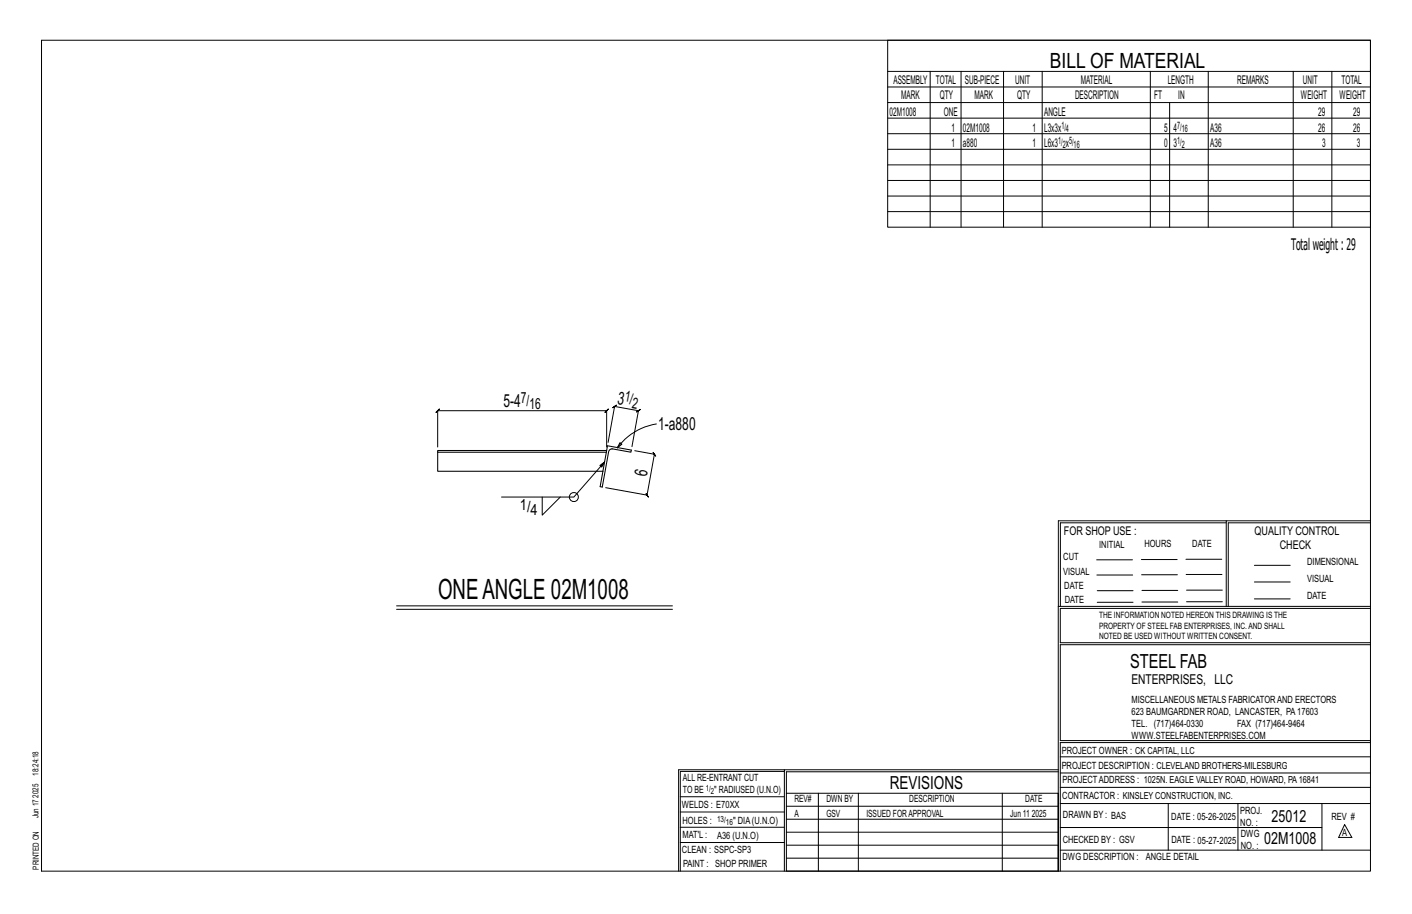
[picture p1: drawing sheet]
<svg xmlns="http://www.w3.org/2000/svg" width="432mm" height="279mm" viewBox="0 0 432 279" stroke-linecap="round" stroke-linejoin="round" font-family="sans-serif">
<defs><g id="words">
<text font-size="8.6" x="134" y="183.2">ONEANGLE 02M1008</text>
<text font-size="6.4" x="321.1" y="20.7">BILL OF MATERIAL</text>
<text font-size="5.9" x="345.6" y="204.1">STEEL FAB</text>
<g font-size="5.5">
<text x="154" y="124.6">5-4</text>
<text x="188.6" y="123.4" transform="rotate(10 188.6 123.4)">3</text>
<text x="201.3" y="131.5">1-a880</text>
<text x="197.8" y="145.9" transform="rotate(-80 197.8 145.9)">6</text>
<text x="272.2" y="241.1">REVISIONS</text>
</g>
<g font-size="5.1">
<text x="388.9" y="251.3">25012</text>
<text x="386.6" y="258.1">02M1008</text>
</g>
<text font-size="4.9" x="394.8" y="76.4">Totalweight : 29</text>
<g font-size="4.7">
<text x="159.3" y="123.3">7/</text>
<text x="161.9" y="125">16</text>
<text x="190.9" y="122.5" transform="rotate(10 190.9 122.5)">1/</text>
<text x="193.1" y="124.6" transform="rotate(10 193.1 124.6)">2</text>
<text x="159" y="155.8">1/</text>
<text x="162.3" y="157.5">4</text>
</g>
<text font-size="4.2" x="346" y="209.1">ENTERPRISES, LLC</text>
<g font-size="3.7">
<text x="273.2" y="25.6">ASSEMBLY</text>
<text x="286.2" y="25.6">TOTAL</text>
<text x="295.1" y="25.6">SUB-PIECE</text>
<text x="310.4" y="25.6">UNIT</text>
<text x="330.5" y="25.6">MATERIAL</text>
<text x="357.1" y="25.6">LENGTH</text>
<text x="378.3" y="25.6">REMARKS</text>
<text x="398.4" y="25.6">UNIT</text>
<text x="410.2" y="25.6">TOTAL</text>
<text x="272.1" y="35.5">02M1008</text>
<text x="275.6" y="30.4">MARK</text>
<text x="287.4" y="30.4">QTY</text>
<text x="288.6" y="35.5">ONE</text>
<text x="298" y="30.4">MARK</text>
<text x="311" y="30.4">QTY</text>
<text x="319.3" y="35.5">ANGLE</text>
<text x="328.7" y="30.4">DESCRIPTION</text>
<text x="353" y="30.4">FT</text>
<text x="360.3" y="30.4">IN</text>
<text x="397.8" y="30.4">WEIGHT</text>
<text x="403.2" y="35.5">29</text>
<text x="409.6" y="30.4">WEIGHT</text>
<text x="413.8" y="35.5">29</text>
<text x="290.9" y="40.2">1</text>
<text x="294.5" y="40.2">02M1008</text>
<text x="315.8" y="40.2">1</text>
<text x="319.3" y="40.2">L3x3x</text>
<text x="356" y="40.2">5</text>
<text x="358.9" y="40.2">4</text>
<text x="370.1" y="40.2">A36</text>
<text x="403.2" y="40.2">26</text>
<text x="413.8" y="40.2">26</text>
<text x="290.9" y="45">1</text>
<text x="294.5" y="45">a880</text>
<text x="315.8" y="45">1</text>
<text x="319.3" y="45">L6x3 x</text>
<text x="356" y="45">0</text>
<text x="358.9" y="45">3</text>
<text x="370.1" y="45">A36</text>
<text x="404.3" y="45">3</text>
<text x="415" y="45">3</text>
<text x="325.3" y="163.4">FOR SHOP USE :</text>
<text x="383.7" y="163.4">QUALITY CONTROL</text>
<text x="391.4" y="167.8">CHECK</text>
</g>
<g font-size="3.1">
<text x="324.6" y="39.4">1/</text>
<text x="326" y="40.5">4</text>
<text x="360" y="39.4">7/</text>
<text x="361.4" y="40.5">16</text>
<text x="323.6" y="44.1">1/ 5/</text>
<text x="325" y="45.3">2</text>
<text x="328.3" y="45.3">16</text>
<text x="360" y="44.1">1/</text>
<text x="361.4" y="45.3">2</text>
<text x="336.2" y="167.4">INITIAL</text>
<text x="350" y="167.1">HOURS</text>
<text x="364.6" y="167.2">DATE</text>
<text x="325.2" y="171.3">CUT</text>
<text x="399.8" y="172.8">DIMENSIONAL</text>
<text x="325.1" y="175.8">VISUAL</text>
<text x="399.8" y="177.9">VISUAL</text>
<text x="325.5" y="180">DATE</text>
<text x="325.7" y="184.4">DATE</text>
<text x="399.8" y="183.1">DATE</text>
<text x="346" y="215">MISCELLANEOUS METALS FABRICATORAND ERECTORS</text>
<text x="346" y="218.6">623 BAUMGARDNER ROAD, LANCASTER, PA17603</text>
<text x="346" y="225.8">WWW.STEELFABENTERPRISES.COM</text>
<text x="346" y="222.2">TEL. (717)464-0330</text>
<text x="378.3" y="222.2">FAX (717)464-9464</text>
<text x="324.7" y="230.5">PROJECT OWNER : CK CAPITAL, LLC</text>
<text x="208.8" y="238.8">ALL RE-ENTRANT CUT</text>
<text x="324.7" y="235.1">PROJECT DESCRIPTION : CLEVELAND BROTHERS-MILESBURG</text>
<text x="324.9" y="239.5">PROJECTADDRESS : 1025N. EAGLE VALLEY ROAD, HOWARD, PA16841</text>
<text x="208.8" y="242.5">TO BE</text>
<text x="218.4" y="242.5">&quot; RADIUSED (U.N.O)</text>
<text x="242.9" y="245.3">REV#</text>
<text x="252.7" y="245.3">DWN BY</text>
<text x="278.1" y="245.3">DESCRIPTION</text>
<text x="313.5" y="245.3">DATE</text>
<text x="324.9" y="244.2">CONTRACTOR : KINSLEY CONSTRUCTION, INC.</text>
<text x="208.5" y="247">WELDS : E70XX</text>
<text x="208.7" y="251.7">HOLES :</text>
<text x="224.2" y="251.8">&quot; DIA(U.N.O)</text>
<text x="242.9" y="249.9">A</text>
<text x="252.7" y="249.9">GSV</text>
<text x="264.9" y="249.9">ISSUED FORAPPROVAL</text>
<text x="309" y="249.9">Jun 11</text>
<text x="315.5" y="249.9">2025</text>
<text x="325.1" y="250">DRAWN BY : BAS</text>
<text x="358.2" y="250.5">DATE : 05-26-2025</text>
<text x="379.3" y="248.9">PROJ.</text>
<text x="407.2" y="250.5">REV #</text>
<text x="208.7" y="256.3">MAT'L :</text>
<text x="219.3" y="256.4">A36 (U.N.O)</text>
<text x="325" y="257.6">CHECKED BY : GSV</text>
<text x="358.3" y="257.7">DATE : 05-27-2025</text>
<text x="379.3" y="252.5">NO. :</text>
<text x="379.5" y="255.9">DWG</text>
<text x="410.5" y="255.5">A</text>
<text x="208.6" y="260.7">CLEAN : SSPC-SP3</text>
<text x="324.9" y="262.9">DWG DESCRIPTION :</text>
<text x="350.4" y="263">ANGLE DETAIL</text>
<text x="379.5" y="259.5">NO. :</text>
<text x="208.9" y="265">PAINT : SHOP PRIMER</text>
</g>
<g font-size="2.7">
<text x="336.1" y="189">THE INFORMATION NOTED HEREON THIS DRAWING IS THE</text>
<text x="336.1" y="195.4">NOTED BE USED WITHOUT WRITTEN CONSENT.</text>
<text x="336.1" y="192.2">PROPERTY OF STEEL FAB ENTERPRISES, INC.AND SHALL</text>
</g>
<g font-size="2.6">
<text x="215.9" y="241.8">1/</text>
<text x="217.4" y="242.7">2</text>
<text x="219.3" y="251.1">13/</text>
<text x="222" y="252.1">16</text>
</g>
<g font-size="2.5">
<text x="11.7" y="237.1" transform="rotate(-90 11.7 237.1)">18:24:18</text>
<text x="11.8" y="243.8" transform="rotate(-90 11.8 243.8)">2025</text>
<text x="11.8" y="250.1" transform="rotate(-90 11.8 250.1)">Jun 17</text>
<text x="11.9" y="265.8" transform="rotate(-90 11.9 265.8)">PRINTED ON</text>
</g>
</g></defs>
<g fill="none" stroke="#000" stroke-width=".31">
<path d="M12.7 12.3h406.4v254h-406.4zM271.5 12.3h147.6v57.2h-147.6zM271.5 21.8h147.6M271.5 26.6h147.6M271.5 31.4h147.6M271.5 36.1h147.6M284.5 21.8v47.7M293.9 21.8v47.7M306.9 21.8v47.7M318.7 21.8v47.7M351.8 21.8v47.7M357.7 31.4v38.1"/>
<path d="M369.5 21.8v47.7M395.5 21.8v47.7M407.3 21.8v47.7M271.5 40.9h147.6M271.5 45.6h147.6M271.5 50.4h147.6M271.5 55.2h147.6M271.5 59.9h147.6M271.5 64.7h147.6M133.8 136.7v-11.1l-.5 .5 1-1-.5 .5h51.7l-.5 .5 1-1-.5 .5v11.1M186 135.2l1.9-11-.5 .4 1.1-.8-.6 .4 7.3 1.4-.5 .4 1.1-.8-.6 .4-1.9 10.9M189.6 135.3l.6 .5-1.4 1.1z"/>
<path d="M194.1 137.8l6 1.1-.4-.6 .8 1.1-.4-.5-2.2 12.5-.4-.6 .8 1.1-.4-.5-12.7-2.3M200.7 129.6a18.3 18.3 0 0 0-11.9 7.3M165.8 151.9v5.6l5.5-5.6M184.9 141.2l-1.4 1.1 .5 .5 .9-1.6-9.4 10.7h-22.1M375 159.8h-50.7v25.6M375 159.2h-51.3l-.1 107.1M419.1 159.2h-44.1v26.2M419.1 159.8h-43.5v25.6M335.4 171.1h10.9M335.4 175.8h11M349 171h11M349.1 175.7h11"/>
<path d="M362.7 171h10.9M362.7 175.6h11M383.6 172.8h11M383.6 177.9h11M121.3 185.2h84.3M121.3 186.3h84.3M323.7 185.4h95.4M335.5 184.1h11M335.5 180.6h11M349.2 184h11M349.2 180.5h11M362.9 180.4h10.9"/>
<path d="M362.9 184h10.9M383.6 183.1h11M419.1 186h-94.9v10.5h94.9M419.1 197.1h-94.9v29.3h94.9v.6h-94.9v39.3M239.9 235.8h-31.9v30.5M239.9 235.3h-32.4v31M323.6 235.3h-83.7v31M323.6 235.9h-83.1v6.6M324.2 236.3h94.9M324.2 231.4h94.9M208 252.9h31.9M208 257.5h31.9"/>
<path d="M208 243.6h31.9M208 248.2h31.9M240.5 242.5h83.1v23.8h-83.1zM240.5 258.4h83.1M240.5 254.4h83.1M240.5 250.4h83.1M240.5 246.5h83.1M250.3 242.5v23.8M262.5 242.5v23.8M306.5 242.5v23.8M324.2 253h80.1M324.2 245.6h94.9"/>
<path d="M324.2 259.9h94.9M324.2 240.7h94.9M357.3 245.6v14.3M378.6 245.6v14.3M404.3 245.6v14.3M411.2 252.1l2.2 3.9h-4zM240.5 262.3h83.1"/>
<circle cx="175.5" cy="151.9" r="1.38"/>
</g>
<path d="M133.8 138.2v5.9h50.6M185.5 137.7h-51.7v.5h51.6M185.8 136.3l7.3 1.3zM185.8 136.3l-2.3 12.5 .7 .1 1.9-10.8a1.06 1.06 0 0 1 1.3-.9M187.3 137.2l5.7 1 .1-.6M184.4 144.1h.1" fill="none" stroke="#000" stroke-width=".32"/>
<use href="#words"/>
</svg>
